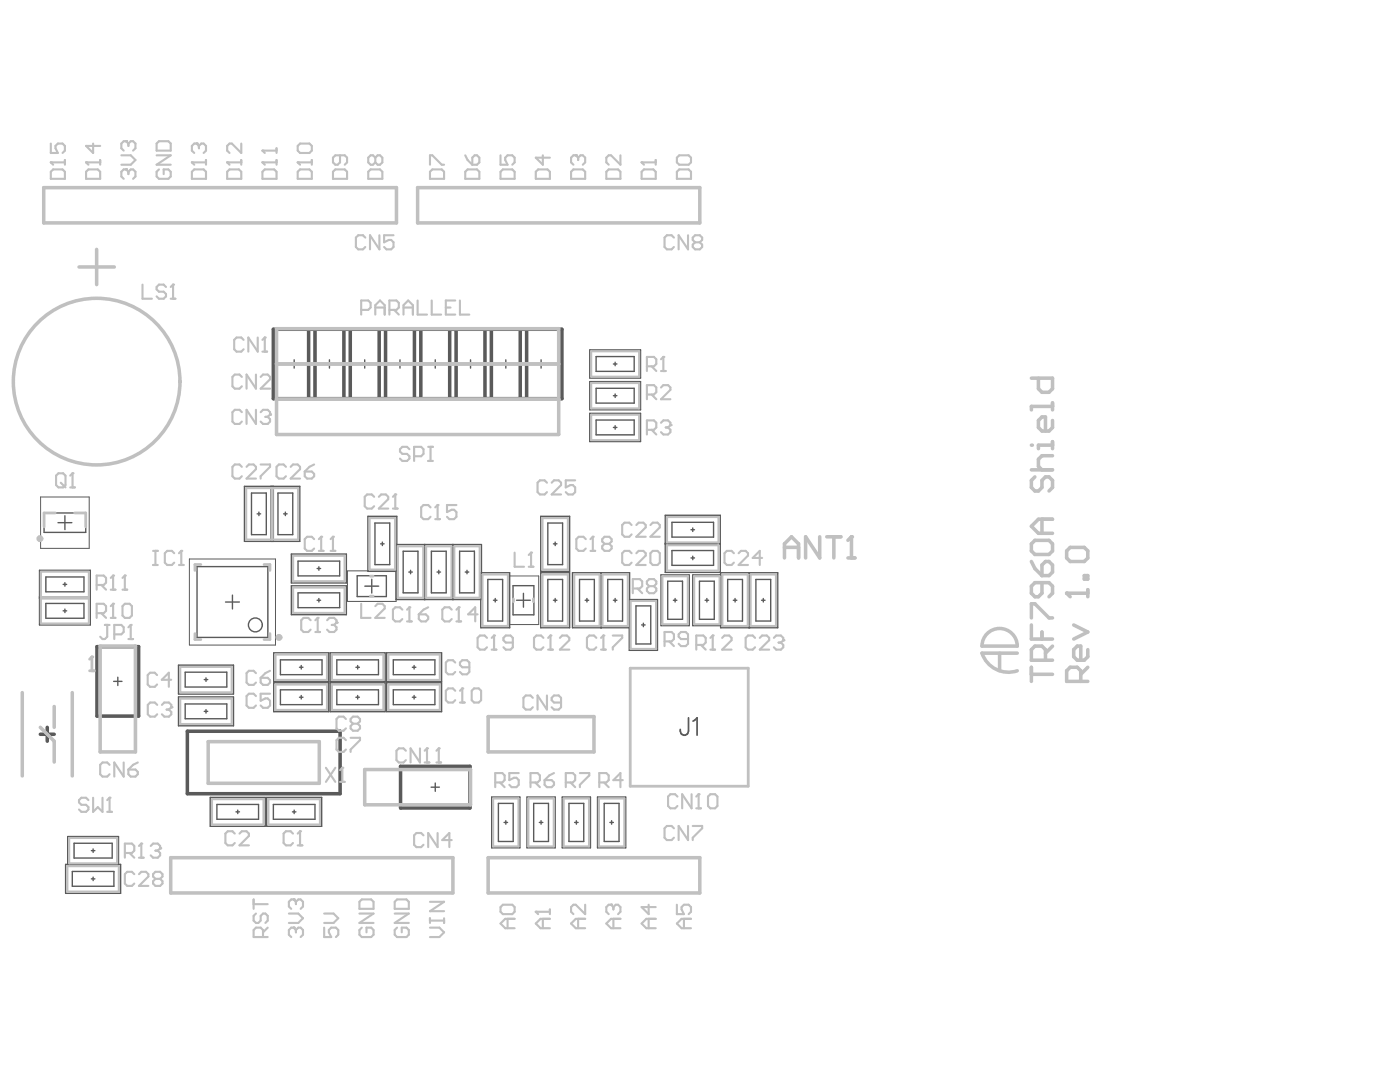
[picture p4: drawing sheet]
<svg xmlns="http://www.w3.org/2000/svg" width="279mm" height="216mm" viewBox="0 0 279 216" stroke-linecap="round" stroke-linejoin="round" font-family="sans-serif">
<g fill="none" stroke="#5a5a5a" stroke-width=".7">
<path d="M54.6 65.7h57.5v13.9h-57.5zM61.6 65.7v13.9M62.9 65.7v13.9M68.6 65.7v13.9M69.9 65.7v13.9M75.7 65.7v13.9M76.9 65.7v13.9M82.7 65.7v13.9M84 65.7v13.9M89.7 65.7v13.9M91 65.7v13.9M96.8 65.7v13.9"/>
<path d="M98.1 65.7v13.9M103.8 65.7v13.9M105.1 65.7v13.9M19.4 129h8.3v13.9h-8.3zM8 146.5h2.8M9.4 145.1v2.8M37.4 145.9h30.5v12.5h-30.5zM79.9 152.9h13.9v8.3h-13.9z"/>
</g>
<g fill="none" stroke="#5a5a5a" stroke-width=".28">
<path d="M57.9 72.6h1.6M58.7 71.8v1.7M64.9 72.6h1.7M65.7 71.8v1.7M72 72.6h1.6M72.8 71.8v1.7M79 72.6h1.7M79.8 71.8v1.7M86 72.6h1.7M86.9 71.8v1.7M93.1 72.6h1.6M93.9 71.8v1.7"/>
<path d="M100.1 72.6h1.7M100.9 71.8v1.7M107.2 72.6h1.6M108 71.8v1.7M117.7 69.8h10.1v5.6h-10.1zM117.7 76.1h10.1v5.7h-10.1zM119 71.1h7.6v3h-7.6zM119 77.5h7.6v2.9h-7.6zM122.4 72.6h.7M122.4 79h.7M122.8 72.3v.7M122.8 78.6v.7"/>
<path d="M48.8 97h11v11h-11zM50.2 98.4h2.9v8.3h-2.9zM54.1 97v11M54.6 97v11M55.5 98.4h2.9v8.3h-2.9zM117.7 82.5h10.1v5.6h-10.1zM119 83.8h7.6v3h-7.6zM122.4 85.3h.7M122.8 84.9v.7M7.9 113.8h10.1v10.9h-10.1zM7.9 119.4h10.1M7.9 119.1h10.1"/>
<path d="M8.8 102.4h8.3v3.8h-8.3zM9.2 115.1h7.6v3h-7.6zM11.6 104.3h2.7M12.6 116.6h.7M13 102.9v2.8M13 116.3v.7M39.3 113.1h14.2v14.1h-14.2zM46.4 118.7v2.8M51.3 102.5h.7M51.7 102.2v.7M56.6 102.5h.7M56.9 102.2v.7"/>
<path d="M58.1 110.6h11v5.7h-11zM58.1 116.9h11v5.8h-11zM59.5 112h8.3v2.9h-8.3zM59.5 118.3h8.3v3h-8.3zM63.3 119.8h.7M63.3 113.4h.7M63.6 113.1v.7M63.6 119.4v.7M71.3 114.9h5.8v4.1h-5.8zM72.8 117h2.8M73.4 103h5.8v11h-5.8zM74.2 115.6v2.7"/>
<path d="M74.8 104.4h3v8.3h-3zM76 108.5h.7M76.3 108.2v.7M79.1 108.7h17v10.9h-17zM80.5 110h2.9v8.3h-2.9zM81.6 114.1h.7M81.9 113.8v.7M84.7 108.7v10.9M84.8 108.7v10.9M86.1 110h2.9v8.3h-2.9zM87.2 114.1h.7M87.6 113.8v.7"/>
<path d="M90.3 108.7v10.9M90.5 108.7v10.9M91.7 110h3v8.3h-3zM92.8 114.1h.8M93.2 113.8v.7M95.9 114.3h5.8v11h-5.8zM97.4 115.6h2.9v8.3h-2.9zM98.5 119.8h.7M98.8 119.4v.7M102.4 116.9h4.1v5.8h-4.1zM103.1 119.8h2.7M104.5 118.4v2.8"/>
<path d="M107.9 103h5.8v11h-5.8zM107.9 114.3h5.8v11h-5.8zM109.3 115.6h3v8.3h-3zM109.3 104.4h3v8.3h-3zM110.4 119.8h.8M110.4 108.5h.8M110.8 108.2v.7M110.8 119.4v.7M114.2 114.3h11.5v11h-11.5zM115.7 115.6h2.9v8.3h-2.9zM116.8 119.8h.7M117.1 119.4v.7"/>
<path d="M119.9 114.3v11M120 114.3v11M121.3 115.6h2.9v8.3h-2.9zM122.4 119.8h.7M122.8 119.4v.7M125.6 119.6h5.6v10.2h-5.6zM131.9 114.7h5.6v10.1h-5.6zM132.8 102.8h10.9v11.4h-10.9zM132.8 108.4h10.9M132.8 108.6h10.9M133.3 116h2.9v7.6h-2.9zM134.1 104.2h8.3v3h-8.3z"/>
<path d="M134.1 109.9h8.3v2.9h-8.3zM134.4 119.8h.7M134.7 119.4v.7M137.9 111.3h.7M137.9 105.7h.7M138.3 114.7h5.6v10.1h-5.6zM138.3 105.3v.8M138.3 111v.7M139.6 116h2.9v7.6h-2.9zM140.7 119.8h.7M141.1 119.4v.7M143.8 114.3h11.4v11h-11.4z"/>
<path d="M145.2 115.6h3v8.3h-3zM146.3 119.8h.8M146.7 119.4v.7M149.4 114.3v11M149.6 114.3v11M150.9 115.6h2.9v8.3h-2.9zM152 119.8h.7M152.3 119.4v.7M9.2 120.4h7.6v3h-7.6zM12.6 121.9h.7M13 121.5v.7M22.7 136h1.6"/>
<path d="M23.5 135.1v1.7M35.6 132.7h11v5.8h-11zM35.6 139.1h11v5.7h-11zM37 134.1h8.3v3h-8.3zM40.8 135.6h.7M41.1 135.3v.7M45 120.1h2.8M54.6 130.3h11v5.7h-11zM54.6 136.2h11v5.8h-11zM56 131.7h8.3v2.9h-8.3zM56 137.6h8.3v3h-8.3zM59.8 139.1h.7"/>
<path d="M59.8 133.1h.7M60.1 132.8v.7M60.1 138.8v.7M65.9 130.3h11v5.7h-11zM65.9 136.2h11v5.8h-11zM67.2 131.7h8.3v2.9h-8.3zM67.2 137.6h8.3v3h-8.3zM71 139.1h.7M71 133.1h.7M71.4 132.8v.7M71.4 138.8v.7M77.2 130.3h10.9v5.7h-10.9z"/>
<path d="M77.2 136.2h10.9v5.8h-10.9zM78.5 131.7h8.3v2.9h-8.3zM78.5 137.6h8.3v3h-8.3zM82.3 139.1h.7M82.3 133.1h.7M82.6 132.8v.7M82.6 138.8v.7M126.9 120.9h3v7.6h-3zM128 124.7h.8M128.4 124.3v.8M37 140.5h8.3v2.9h-8.3zM40.8 141.9h.7"/>
<path d="M41.1 141.6v.7M42 159.1h10.9v5.8h-10.9zM53.2 159.1h11v5.8h-11zM86 157.1h1.7M86.9 156.2v1.7M98.1 159h5.7v10.2h-5.7zM105.2 159h5.6v10.2h-5.6zM112.2 159h5.6v10.2h-5.6zM119.2 159h5.7v10.2h-5.7zM13.1 172.5h11v5.8h-11zM13.5 166.9h10.2v5.7h-10.2zM14.4 173.9h8.3v2.9h-8.3z"/>
<path d="M14.8 168.3h7.6v2.9h-7.6zM18.2 175.4h.7M18.2 169.7h.7M18.6 169.4v.7M18.6 175v.7M43.3 160.5h8.3v3h-8.3zM47.1 162h.7M47.4 161.6v.7M54.6 160.5h8.3v3h-8.3zM58.4 162h.7M58.7 161.6v.7M99.5 160.3h2.9v7.6h-2.9z"/>
<path d="M100.6 164.1h.7M100.9 163.8v.7M106.5 160.3h3v7.6h-3zM107.6 164.1h.7M108 163.8v.7M113.5 160.3h3v7.6h-3zM114.7 164.1h.7M115 163.8v.7M120.6 160.3h2.9v7.6h-2.9zM121.7 164.1h.7M122.1 163.8v.7"/>
<circle cx="51" cy="124.7" r="1.39"/>
</g>
<path d="M8.1 99.2h9.7v10.2h-9.7zM37.8 111.5h17.2v17.2h-17.2zM69.3 113.9h9.7v6.1h-9.7zM101.4 114.9h6.1v9.7h-6.1z" fill="none" stroke="#5a5a5a" stroke-width=".2"/>
<path d="M137.4 143.2v2.7l-.2 .5a.8 .8 0 0 1-1.3 0l-.1-.9M138.3 143.9l.8-.7v3.5" fill="none" stroke="#5a5a5a" stroke-width=".35"/>
<path d="M11 102.4h-2.2v2.7M14.9 102.4h2.2v2.7M40.1 112.6h-1.2v1.2M52.7 112.6h1.2v1.2M73.9 119h.6M73.9 115h.6M102.5 119.5v.6M106.5 119.5v.6M38.9 126.4v1.2h1.2M53.9 126.4v1.2h-1.2M125.8 133.3h23.5v23.6h-23.5z" fill="none" stroke="#c0c0c0" stroke-width=".55"/>
<g fill="none" stroke="#c0c0c0" stroke-width=".42">
<path d="M128 34.3l.5-.5h1.9l.5 .5v1.4h-2.9zM128 32.4h2.9M130.9 31.9v1M118 70.1h9.6v5.1h-9.6zM118 76.4h9.6v5.1h-9.6zM49.1 97.4h5.1v10.3h-5.1zM54.4 97.4h5.1v10.3h-5.1zM118 82.8h9.6v5h-9.6zM8.2 114.1h9.5v5h-9.5zM8.2 119.4h9.5v5h-9.5zM58.5 110.9h10.3v5.1h-10.3zM58.5 117.2h10.3v5.1h-10.3z"/>
<path d="M73.8 103.4h5v10.3h-5zM79.4 109h5.1v10.3h-5.1zM85 109h5.1v10.3h-5.1zM90.7 109h5v10.3h-5zM96.3 114.6h5.1v10.3h-5.1zM108.3 114.6h5v10.3h-5zM108.3 103.4h5v10.3h-5zM114.6 114.6h5.1v10.3h-5.1zM120.2 114.6h5.1v10.3h-5.1zM125.9 119.9h5v9.6h-5zM132.2 115h5.1v9.6h-5.1zM133.1 103.2h10.3v5h-10.3z"/>
<path d="M133.1 108.8h10.3v5.1h-10.3zM138.5 115h5.1v9.6h-5.1zM144.2 114.6h5v10.3h-5zM149.8 114.6h5.1v10.3h-5.1zM36 133.1h10.2v5h-10.2zM36 139.4h10.2v5.1h-10.2zM55 130.6h10.3v5.1h-10.3zM55 136.6h10.3v5.1h-10.3zM66.2 130.6h10.3v5.1h-10.3zM66.2 136.6h10.3v5.1h-10.3zM77.5 130.6h10.3v5.1h-10.3zM77.5 136.6h10.3v5.1h-10.3z"/>
<path d="M42.3 159.5h10.3v5h-10.3zM53.6 159.5h10.2v5h-10.2zM98.4 159.3h5.1v9.6h-5.1zM105.4 159.3h5.1v9.6h-5.1zM112.5 159.3h5.1v9.6h-5.1zM119.5 159.3h5.1v9.6h-5.1zM13.4 172.8h10.3v5.1h-10.3zM13.8 167.2h9.6v5.1h-9.6z"/>
</g>
<g fill="none" stroke="#c0c0c0" stroke-width=".7">
<path d="M8.7 37.4h70.4v7.1h-70.4zM83.3 37.4h56.4v7.1h-56.4zM15.8 53.3h7M19.3 49.8v7M55.2 65.6h56.3v21.1h-56.3zM55.2 79.7h56.3M55.2 72.6h56.3M4.4 138.2v16.6M14.4 138.2v16.6M20 128.9h7v21.1h-7zM196 128.9h7M196 130.3h7"/>
<path d="M199.5 130.3v3.5M8 145.1l2.8 2.8v4.2M10.8 141v4.1M41.5 148h22.2v8.3h-22.2zM72.8 153.6h21.1v7h-21.1zM97.4 143h21.1v7h-21.1zM34.1 171.1h56.3v7.1h-56.3zM97.4 171.1h42.3v7.1h-42.3z"/>
</g>
<circle cx="128" cy="32.4" r=".21" fill="#c0c0c0"/>
<path d="M10.1 34.3l.5-.5h1.9l.5 .5v1.4h-2.9zM10.1 32.4h2.9M13 31.9v1M128 32.4l.5 .5" fill="none" stroke="#c0c0c0" stroke-width=".42"/>
<circle cx="10.1" cy="32.4" r=".21" fill="#c0c0c0"/>
<path d="M10.1 32.4l.5 .5M10.1 28.6v1.9h1.4l-.4-.9v-.5l.4-.5h1l.5 .5v1l-.5 .4" fill="none" stroke="#c0c0c0" stroke-width=".42"/>
<path d="M17.9 133.8h.9M18.3 131.1v2.7" fill="none" stroke="#c0c0c0" stroke-width=".55"/>
<circle cx="18.3" cy="131.1" r=".28" fill="#c0c0c0"/>
<path d="M18.3 131.1l-.4 .4" fill="none" stroke="#c0c0c0" stroke-width=".55"/>
<path d="M38.3 34.3l.5-.5h1.8l.5 .5v1.4h-2.8zM38.3 32.4h2.8M41.1 31.9v1" fill="none" stroke="#c0c0c0" stroke-width=".42"/>
<circle cx="38.3" cy="32.4" r=".21" fill="#c0c0c0"/>
<path d="M38.3 32.4l.5 .5M39.2 28.6h-.4l-.5 .5v1l.5 .4" fill="none" stroke="#c0c0c0" stroke-width=".42"/>
<circle cx="39.2" cy="28.6" r=".21" fill="#c0c0c0"/>
<g fill="none" stroke="#c0c0c0" stroke-width=".42">
<path d="M39.2 28.6l.5 .5M39.7 29.1v.5M39.7 29.1l.5-.5h.4l.5 .5v1l-.5 .4M66.5 34.3l.4-.5h1.9l.5 .5v1.4h-2.8zM67.9 31v1.4l-.5 .5h-.5l-.4-.5v-.9l.4-.5h1.9l.5 .5v.9l-.5 .5M99.9 34.3l.5-.5h1.8l.5 .5v1.4h-2.8zM99.9 31v1.9h1.4l-.5-1v-.4l.5-.5h.9l.5 .5v.9l-.5 .5M11.7 94.4h.9l.5 .5v1.9l-.5 .5h-.9l-.5-.5v-1.9zM12.1 96.3l1 1M14 97.3h.9M14.5 94.4v2.9M71.7 179.9l.5-.4h1.9l.4 .4v1.4h-2.8z"/>
<path d="M71.7 182.3h2.8l-2.8 1.9h2.8M72.2 185.1l-.5 .5v.9l.5 .5h1.9l.4-.5v-.9l-.4-.5h-1v.9M99.9 181l.5-.5h1.8l.5 .5v.9l-.5 .5h-1.8l-.5-.5zM101.3 183.3v1.9M102.7 183.3h-1.9l-.9 1 .9 .9h1.9M129.5 180.5v1.9l-1.5-1.4h2.9M129.5 183.3v1.9M130.9 183.3h-1.9l-1 1 1 .9h1.9"/>
</g>
<circle cx="14.5" cy="94.4" r=".21" fill="#c0c0c0"/>
<path d="M14.5 94.4l-.5 .5M24.9 170.2h1.4l.5-.5v-.9l-.5-.5h-1.4v2.8M25.9 170.2l.9 .9M26.8 174.4l-.5-.4h-.9l-.5 .4v1.9l.5 .5h.9l.5-.5M27.7 174.4l.5-.4h.9l.5 .4v.5l-1.9 1.9h1.9M27.7 171.1h1M28.2 168.3v2.8M31 175.4l-.5-.5v-.5l.5-.4h1l.4 .4v.5l-.4 .5M31 175.4l-.5 .4v.5l.5 .5h1l.4-.5v-.5l-.4-.4M31 175.4h1" fill="none" stroke="#c0c0c0" stroke-width=".42"/>
<circle cx="28.2" cy="168.3" r=".21" fill="#c0c0c0"/>
<path d="M28.2 168.3l-.5 .5M30.1 168.8l.4-.5h1l.5 .5v.5" fill="none" stroke="#c0c0c0" stroke-width=".42"/>
<circle cx="32" cy="169.3" r=".21" fill="#c0c0c0"/>
<path d="M31.4 140.7l-.5-.5h-.9l-.5 .5v1.8l.5 .5h.9l.5-.5M32.3 140.7l.5-.5h.9l.5 .5v.4M31 169.7h.5M31.5 169.7l.5 .5v.5l-.5 .4h-1l-.4-.4M32 169.3l-.5 .4" fill="none" stroke="#c0c0c0" stroke-width=".42"/>
<circle cx="34.2" cy="141.1" r=".21" fill="#c0c0c0"/>
<path d="M31.4 134.7l-.5-.5h-1l-.4 .5v1.9l.4 .4h1l.5-.4M34.2 135.6h-1.9l1.4-1.4v2.8M51.1 134.3l-.5-.5h-.9l-.5 .5v1.9l.5 .5h.9l.5-.5M52 135.3h1.4l.5 .4v.5l-.5 .5h-.9l-.5-.5zM53.9 133.8l-.9 .5-1 1M62 123.8l-.5-.5h-.9l-.5 .5v1.8l.5 .5h.9l.5-.5M62.9 126.1h1M63.4 123.3v2.8M33.2 141.6h.5M33.7 141.6l.5 .5v.4l-.5 .5h-.9l-.5-.5M34.2 141.1l-.5 .5" fill="none" stroke="#c0c0c0" stroke-width=".42"/>
<circle cx="63.4" cy="123.3" r=".21" fill="#c0c0c0"/>
<path d="M63.4 123.3l-.5 .5M65.3 123.8l.4-.5h1l.5 .5v.4" fill="none" stroke="#c0c0c0" stroke-width=".42"/>
<circle cx="67.2" cy="124.2" r=".21" fill="#c0c0c0"/>
<g fill="none" stroke="#c0c0c0" stroke-width=".42">
<path d="M81.7 89.6l-.5-.4h-.9l-.5 .4v.5l.5 .5h.9l.5 .4v.5l-.5 .5h-.9l-.5-.5M82.6 91h1.4l.5-.4v-1l-.5-.4h-1.4v2.8M85.5 89.2h.9M85.5 92h.9M85.9 89.2v2.8M129.1 85.8h1.4l.5-.5v-.9l-.5-.5h-1.4v2.8M130 85.8l1 .9M131.9 84.4l.5-.5h.9l.5 .5v.4M66.2 124.7h.5M66.7 124.7l.5 .5v.4l-.5 .5h-1l-.4-.5M67.2 124.2l-.5 .5M106.3 139.2l-.4-.4h-1l-.4 .4v1.9l.4 .5h1l.4-.5"/>
<path d="M109.2 138.8v2.8l-1.9-2.8v2.8M112 140.2h-1.4l-.5-.5v-.5l.5-.4h.9l.5 .4v1.9l-.5 .5h-.9l-.5-.5"/>
</g>
<circle cx="133.8" cy="84.8" r=".21" fill="#c0c0c0"/>
<path d="M129.1 73.1h1.4l.5-.5v-.9l-.5-.5h-1.4v2.8M129.1 78.7h1.4l.5-.4v-1l-.5-.5h-1.4v2.9M130 78.7l1 1M130 73.1l1 .9M131.9 77.3l.5-.5h.9l.5 .5v.5l-1.9 1.9h1.9M131.9 74h1M132.4 71.2v2.8M132.9 85.3h.4M133.3 85.3l.5 .5v.4l-.5 .5h-.9l-.5-.5M133.8 84.8l-.5 .5" fill="none" stroke="#c0c0c0" stroke-width=".42"/>
<circle cx="132.4" cy="71.2" r=".21" fill="#c0c0c0"/>
<path d="M132.4 71.2l-.5 .5M17.6 159.7l-.4-.5h-1l-.4 .5v.4l.4 .5h1l.4 .5v.4l-.4 .5h-1l-.4-.5M18.6 159.2v2.8l.9-.9 1 .9v-2.8M21.9 159.2v2.8M21.4 162h.9" fill="none" stroke="#c0c0c0" stroke-width=".42"/>
<circle cx="21.9" cy="159.2" r=".21" fill="#c0c0c0"/>
<path d="M17.2 34.3l.4-.5h1.9l.5 .5v1.4h-2.8zM17.2 32.4h2.8M20 31.9v1M21.9 159.2l-.5 .5" fill="none" stroke="#c0c0c0" stroke-width=".42"/>
<circle cx="17.2" cy="32.4" r=".21" fill="#c0c0c0"/>
<path d="M17.2 32.4l.4 .5M18.6 28.6v1.9l-1.4-1.4h2.8M28.4 56.8v2.8h1.9M33.1 57.3l-.4-.5h-1l-.4 .5v.4l.4 .5h1l.4 .5v.4l-.4 .5h-1l-.4-.5M34.1 59.6h.9M34.5 56.8v2.8" fill="none" stroke="#c0c0c0" stroke-width=".42"/>
<circle cx="34.5" cy="56.8" r=".21" fill="#c0c0c0"/>
<path d="M25.2 33.8h-.5l-.5 .5v.9l.5 .5M31.3 28.6l.4-.4h1.9l.5 .4v1.5h-2.8zM31.3 31h2.8l-2.8 1.9h2.8M31.7 33.8l-.4 .5v.9l.4 .5h1.9l.5-.5v-.9l-.5-.5h-.9v.9M34.5 56.8l-.4 .5" fill="none" stroke="#c0c0c0" stroke-width=".42"/>
<circle cx="25.2" cy="33.8" r=".21" fill="#c0c0c0"/>
<path d="M24.2 31h1.9l.9 .9-.9 1h-1.9M25.2 33.8l.4 .5M25.2 28.2h-.5l-.5 .4v1l.5 .5M25.6 34.3v.4M25.6 34.3l.5-.5h.5l.4 .5v.9l-.4 .5" fill="none" stroke="#c0c0c0" stroke-width=".42"/>
<circle cx="25.2" cy="28.2" r=".21" fill="#c0c0c0"/>
<path d="M25.2 28.2l.4 .4M25.6 28.6v.5M25.6 28.6l.5-.4h.5l.4 .4v1l-.4 .5M58.5 166.3l-.5-.4h-.9l-.5 .4v1.9l.5 .5h.9l.5-.5M59.4 168.7h.9M59.9 165.9v2.8" fill="none" stroke="#c0c0c0" stroke-width=".42"/>
<circle cx="59.9" cy="165.9" r=".21" fill="#c0c0c0"/>
<path d="M62.7 107.6l-.5-.5h-.9l-.5 .5v1.9l.5 .4h.9l.5-.4M63.6 109.9h1M64.1 107.1v2.8M51.1 138.9l-.5-.5h-.9l-.5 .5v1.9l.5 .4h.9l.5-.4M53.9 138.4h-1.9v1.4l1-.4h.4l.5 .4v1l-.5 .4h-.9l-.5-.4M59.9 165.9l-.5 .4" fill="none" stroke="#c0c0c0" stroke-width=".42"/>
<circle cx="64.1" cy="107.1" r=".21" fill="#c0c0c0"/>
<path d="M64.1 107.1l-.5 .5M66 109.9h.9M66.4 107.1v2.8" fill="none" stroke="#c0c0c0" stroke-width=".42"/>
<circle cx="66.4" cy="107.1" r=".21" fill="#c0c0c0"/>
<g fill="none" stroke="#c0c0c0" stroke-width=".42">
<path d="M48.3 75.2l-.5-.5h-.9l-.5 .5v1.9l.5 .5h.9l.5-.5M51.1 74.7v2.9l-1.9-2.9v2.9M52 75.2l.5-.5h.9l.5 .5v.5l-1.9 1.9h1.9M48.3 93.2l-.5-.5h-.9l-.5 .5v1.8l.5 .5h.9l.5-.5M48.3 82.2l-.5-.4h-.9l-.5 .4v1.9l.5 .5h.9l.5-.5M49.2 93.2l.5-.5h.9l.5 .5v.4l-1.9 1.9h1.9M51.1 81.8v2.8l-1.9-2.8v2.8M52 92.7h1.9v.5l-1.9 1.8v.5M52 82.2l.5-.4h.9l.5 .4v.5M57.1 93.2l-.5-.5h-.9l-.5 .5v1.8l.5 .5h.9l.5-.5M58 93.2l.5-.5h.9l.5 .5v.4l-1.9 1.9h1.9M60.8 94.1h1.4l.5 .5v.4l-.5 .5h-.9l-.5-.5z"/>
<path d="M62.7 92.7l-.9 .5-1 .9M66.4 107.1l-.4 .5"/>
</g>
<circle cx="53.9" cy="82.7" r=".21" fill="#c0c0c0"/>
<path d="M59.4 34.3l.5-.5h1.9l.4 .5v1.4h-2.8zM59.4 32.4h2.8M62.2 31.9v1M53 83.2h.4M53.4 83.2l.5 .5v.4l-.5 .5h-.9l-.5-.5M53.9 82.7l-.5 .5" fill="none" stroke="#c0c0c0" stroke-width=".42"/>
<circle cx="59.4" cy="32.4" r=".21" fill="#c0c0c0"/>
<path d="M52.4 34.3l.4-.5h1.9l.5 .5v1.4h-2.8zM52.4 32.4h2.8M55.2 31.9v1M59.4 32.4l.5 .5M59.4 29.1l.5-.5h1.9l.4 .5v1l-.4 .4h-1.9l-.5-.4z" fill="none" stroke="#c0c0c0" stroke-width=".42"/>
<circle cx="52.4" cy="32.4" r=".21" fill="#c0c0c0"/>
<path d="M52.4 32.4l.4 .5M52.4 30.1h2.8M55.2 29.6v.9" fill="none" stroke="#c0c0c0" stroke-width=".42"/>
<circle cx="52.4" cy="30.1" r=".21" fill="#c0c0c0"/>
<path d="M52.4 30.1l.4 .4M81 149.8l-.5-.5h-.9l-.5 .5v1.9l.5 .4h.9l.5-.4M83.8 149.3v2.8l-1.9-2.8v2.8M84.8 152.1h.9M85.2 149.3v2.8" fill="none" stroke="#c0c0c0" stroke-width=".42"/>
<circle cx="85.2" cy="149.3" r=".21" fill="#c0c0c0"/>
<path d="M85.2 149.3l-.4 .5M87.1 152.1h.9M87.6 149.3v2.8" fill="none" stroke="#c0c0c0" stroke-width=".42"/>
<circle cx="87.6" cy="149.3" r=".21" fill="#c0c0c0"/>
<path d="M80.3 121.7l-.5-.5h-.9l-.5 .5v1.8l.5 .5h.9l.5-.5M81.2 124h1M81.7 121.2v2.8M87.6 149.3l-.5 .5" fill="none" stroke="#c0c0c0" stroke-width=".42"/>
<circle cx="81.7" cy="121.2" r=".21" fill="#c0c0c0"/>
<path d="M74.7 99.1l-.5-.4h-.9l-.5 .4v1.9l.5 .5h.9l.5-.5M75.6 99.1l.5-.4h.9l.5 .4v.5l-1.9 1.9h1.9M78.9 98.7v2.8M78.4 101.5h1M72.1 120.5v2.8h1.9M74.9 120.9l.5-.4h.9l.5 .4v.5l-1.9 1.9h1.9M81.7 121.2l-.5 .5M83.6 122.6h1.4l.5 .5v.4l-.5 .5h-1l-.4-.5zM85.5 121.2l-1 .5-.9 .9" fill="none" stroke="#c0c0c0" stroke-width=".42"/>
<circle cx="78.9" cy="98.7" r=".21" fill="#c0c0c0"/>
<g fill="none" stroke="#c0c0c0" stroke-width=".42">
<path d="M73.5 34.3l.5-.5h1.8l.5 .5v1.4h-2.8zM74.9 31.5l-.5-.5h-.4l-.5 .5v.9l.5 .5h.4l.5-.5M74.9 31.5l.5-.5h.4l.5 .5v.9l-.5 .5h-.4l-.5-.5M74.9 31.5v.9M85.8 34.3l.5-.5h1.9l.4 .5v1.4h-2.8zM85.8 32.9v-1.9h.5l1.9 1.9h.4M72.9 47.4l-.5-.5h-.9l-.5 .5v1.9l.5 .5h.9l.5-.5M75.7 46.9v2.9l-1.9-2.9v2.9M78.5 46.9h-1.8v1.4l.9-.4h.5l.4 .4v1l-.4 .5h-1l-.4-.5M78.9 98.7l-.5 .4M106.9 181.9h2.8M108.3 183.3v1.9"/>
<path d="M109.7 183.3h-1.8l-1 1 1 .9h1.8M109.7 181.5v.9"/>
</g>
<circle cx="106.9" cy="181.9" r=".21" fill="#c0c0c0"/>
<path d="M97.2 127.3l-.5-.5h-.9l-.5 .5v1.9l.5 .4h.9l.5-.4M98.1 129.6h1M98.6 126.8v2.8M98.8 156.1h1.4l.5-.4v-1l-.5-.4h-1.4v2.8M99.8 156.1l.9 1M103.5 154.3h-1.9v1.4l1-.5h.5l.4 .5v.9l-.4 .5h-1l-.5-.5M105.9 156.1h1.4l.4-.4v-1l-.4-.4h-1.4v2.8M106.8 156.1l.9 1M108.7 155.7h1.4l.5 .4v.5l-.5 .5h-.9l-.5-.5zM110.6 154.3l-1 .4-.9 1M106.9 181.9l.5 .5" fill="none" stroke="#c0c0c0" stroke-width=".42"/>
<circle cx="98.6" cy="126.8" r=".21" fill="#c0c0c0"/>
<g fill="none" stroke="#c0c0c0" stroke-width=".42">
<path d="M92.9 34.3l.4-.5h1.9l.5 .5v1.4h-2.8zM92.9 31l.4 .9 1 1M94.3 31.5l.4-.5h.5l.5 .5v.9l-.5 .5h-.9zM106.9 34.3l.5-.5h1.9l.4 .5v1.4h-2.8zM108.3 31v1.9l-1.4-1.4h2.8M98.6 126.8l-.5 .5M102.4 128.2h-1.5l-.4-.5v-.4l.4-.5h1l.5 .5v1.9l-.5 .4h-1l-.4-.4M119 127.3l-.5-.5h-.9l-.5 .5v1.9l.5 .4h.9l.5-.4M120 129.6h.9M120.4 126.8v2.8M119.6 156.1h1.4l.5-.4v-1l-.5-.4h-1.4v2.8M120.5 156.1l1 1"/>
<path d="M124.3 155.7h-1.9l1.4-1.4v2.8"/>
</g>
<circle cx="120.4" cy="126.8" r=".21" fill="#c0c0c0"/>
<path d="M116.9 107.6l-.5-.5h-.9l-.5 .5v1.9l.5 .4h.9l.5-.4M117.8 109.9h1M118.3 107.1v2.8M126.3 117.4h1.4l.5-.4v-1l-.5-.4h-1.4v2.8M127.2 117.4l1 1M129.6 117l-.5-.5v-.5l.5-.4h.9l.5 .4v.5l-.5 .5M129.6 117l-.5 .4v.5l.5 .5h.9l.5-.5v-.5l-.5-.4M129.6 117h.9M120.4 126.8l-.4 .5M122.3 126.8h1.9v.5l-1.9 1.9v.4" fill="none" stroke="#c0c0c0" stroke-width=".42"/>
<circle cx="118.3" cy="107.1" r=".21" fill="#c0c0c0"/>
<path d="M114 34.3l.4-.5h1.9l.5 .5v1.4h-2.8zM114.9 31h-.5l-.4 .5v.9l.4 .5M121 34.3l.5-.5h1.9l.4 .5v1.4h-2.8zM123.8 31v1.9l-1.9-1.9h-.4l-.5 .5v.9l.5 .5M118.3 107.1l-.5 .5M120.7 108.5l-.5-.5v-.4l.5-.5h.9l.5 .5v.4l-.5 .5M120.7 108.5l-.5 .5v.5l.5 .4h.9l.5-.4v-.5l-.5-.5M120.7 108.5h.9M126.1 104.8l-.5-.5h-1l-.4 .5v1.8l.4 .5h1l.5-.5M127 104.8l.5-.5h.9l.5 .5v.4l-1.9 1.9h1.9M129.8 104.8l.5-.5h.9l.5 .5v.4l-1.9 1.9h1.9" fill="none" stroke="#c0c0c0" stroke-width=".42"/>
<circle cx="114.9" cy="31" r=".21" fill="#c0c0c0"/>
<path d="M114.9 31l.5 .5M115.4 31.5v.4M115.4 31.5l.4-.5h.5l.5 .5v.9l-.5 .5M150.7 127.3l-.5-.5h-.9l-.5 .5v1.9l.5 .4h.9l.5-.4M151.6 127.3l.5-.5h.9l.5 .5v.4l-1.9 1.9h1.9M154.4 127.3l.5-.5h.9l.5 .5v.4" fill="none" stroke="#c0c0c0" stroke-width=".42"/>
<circle cx="156.3" cy="127.7" r=".21" fill="#c0c0c0"/>
<path d="M139 128.7h1.4l.4-.5v-.9l-.4-.5h-1.4v2.8M139.9 128.7l.9 .9M141.8 129.6h.9M142.2 126.8v2.8M155.4 128.2h.4M155.8 128.2l.5 .5v.5l-.5 .4h-.9l-.5-.4M156.3 127.7l-.5 .5" fill="none" stroke="#c0c0c0" stroke-width=".42"/>
<circle cx="142.2" cy="126.8" r=".21" fill="#c0c0c0"/>
<path d="M30.6 109.9h.9M30.6 112.7h.9M31 109.9v2.8M34.8 110.4l-.5-.5h-.9l-.5 .5v1.9l.5 .4h.9l.5-.4M35.7 112.7h.9M36.2 109.9v2.8M142.2 126.8l-.4 .5M144.1 127.3l.5-.5h.9l.5 .5v.4l-1.9 1.9h1.9" fill="none" stroke="#c0c0c0" stroke-width=".42"/>
<circle cx="36.2" cy="109.9" r=".21" fill="#c0c0c0"/>
<path d="M36.2 109.9l-.5 .5M58.6 185.1h-.5l-.4 .5v.9l.4 .5" fill="none" stroke="#c0c0c0" stroke-width=".42"/>
<circle cx="58.6" cy="185.1" r=".21" fill="#c0c0c0"/>
<path d="M58.6 179.5h-.5l-.4 .4v1l.4 .4M57.7 182.3h1.8l1 .9-1 1h-1.8M58.6 185.1l.5 .5M59.1 185.6v.4M59.1 185.6l.4-.5h.5l.5 .5v.9l-.5 .5" fill="none" stroke="#c0c0c0" stroke-width=".42"/>
<circle cx="58.6" cy="179.5" r=".21" fill="#c0c0c0"/>
<path d="M48.6 67.8l-.5-.5h-.9l-.5 .5v1.9l.5 .5h.9l.5-.5M51.4 67.3v2.9l-1.8-2.9v2.9M52.4 70.2h.9M52.8 67.3v2.9M50.6 179.5v1.8M58.6 179.5l.5 .4M59.1 179.9v.5M59.1 179.9l.4-.4h.5l.5 .4v1l-.5 .4M50.6 180.4h2.8M51.1 182.3l-.5 .5v.9l.5 .5h.5l.4-.5v-.9l.5-.5h.5l.4 .5v.9l-.4 .5M52.5 187v-1.4l-.5-.5h-.9l-.5 .5v1.4h2.8M53.4 185.1l-.9 .9" fill="none" stroke="#c0c0c0" stroke-width=".42"/>
<circle cx="52.8" cy="67.3" r=".21" fill="#c0c0c0"/>
<path d="M52.8 67.3l-.4 .5M102.7 110.3v2.8h1.9M105.5 113.1h1M106 110.3v2.8M78.8 179.9l.4-.4h1.9l.5 .4v1.4h-2.8zM85.8 179.9h2.8l-2.8 1.9h2.8M78.8 182.3h2.8l-2.8 1.9h2.8M79.2 185.1l-.4 .5v.9l.4 .5h1.9l.5-.5v-.9l-.5-.5h-.9v.9M85.8 185.1h1.9l.9 .9-.9 1h-1.9M85.8 183.2v1M85.8 183.7h2.8M88.6 183.2v1" fill="none" stroke="#c0c0c0" stroke-width=".42"/>
<circle cx="106" cy="110.3" r=".21" fill="#c0c0c0"/>
<path d="M106 110.3l-.5 .4M115.4 183.3v1.9M116.8 183.3h-1.9l-.9 1 .9 .9h1.9M116.8 180.5v1.9l-1.9-1.9h-.5l-.4 .5v.9l.4 .5M121.9 180.5h-.4l-.5 .5v.9l.5 .5M122.4 183.3v1.9M123.8 183.3h-1.9l-.9 1 .9 .9h1.9" fill="none" stroke="#c0c0c0" stroke-width=".42"/>
<circle cx="121.9" cy="180.5" r=".21" fill="#c0c0c0"/>
<path d="M126.1 110.4l-.5-.5h-1l-.4 .5v1.9l.4 .4h1l.5-.4M127 110.4l.5-.5h.9l.5 .5v.5l-1.9 1.8h1.9M129.8 110.4l.5-.5h.9l.5 .5v1.9l-.5 .4h-.9l-.5-.4zM146.5 110.4l-.5-.5h-.9l-.5 .5v1.9l.5 .4h.9l.5-.4M147.4 110.4l.5-.5h.9l.5 .5v.5l-1.9 1.8h1.9M152.1 111.3h-1.9l1.4-1.4v2.8M121.9 180.5l.5 .5M122.4 181v.5M122.4 181l.5-.5h.5l.4 .5v.9l-.4 .5" fill="none" stroke="#c0c0c0" stroke-width=".42"/>
<path d="M212.9 118.4h4.2M217.1 117.7v1.4M214.3 124.7l2.8 1.4-2.8 1.4M215.7 136v-2.2l-.7-.7h-1.4l-.7 .7v2.2h4.2M217.1 129.6v1.4l-.7 .7h-1.4l-.7-.7v-1.4l.7-.7h.7v2.8M217.1 133.1l-1.4 1.5" fill="none" stroke="#c0c0c0" stroke-width=".7"/>
<circle cx="212.9" cy="118.4" r=".35" fill="#c0c0c0"/>
<g fill="none" stroke="#c0c0c0" stroke-width=".7">
<path d="M205.8 93.8h4.3M206.5 95.2l-.7 .7v1.4l.7 .7h.7l.7-.7v-1.4l.7-.7h.8l.7 .7v1.4l-.7 .7M210.1 88.1v1.4M210.1 90.9h-2.2l-.7 .7v1.4l.7 .8M210.1 88.8h-2.9v.7M205.8 108.5l.7-.7h2.9l.7 .7v1.4l-.7 .7h-2.9l-.7-.7zM205.8 112l.7 1.4 1.4 1.5M207.9 112.7l.7-.7h.8l.7 .7v1.5l-.7 .7h-1.5zM207.9 116.3v2.1l-.7 .7h-.7l-.7-.7v-1.4l.7-.7h2.9l.7 .7v1.4l-.7 .7M207.9 103.6v2.8M210.1 103.6h-2.9l-1.4 1.4 1.4 1.4h2.9M212.9 118.4l.7 .7"/>
<path d="M212.9 109.9l.7-.7h2.8l.7 .7v1.4l-.7 .7h-2.8l-.7-.7zM216.4 114.9h.7v.7h-.7zM205.8 123.3v-2.8h.7l2.9 2.8h.7M205.8 124.7v2.8h4.3M205.8 133.1v2.9M205.8 134.6h4.3M207.9 126.1v1.4M208.6 131.7v-2.1l-.7-.7h-1.4l-.7 .7v2.1h4.3M210.1 128.9l-1.5 1.4"/>
</g>
<circle cx="205.8" cy="88.8" r=".35" fill="#c0c0c0"/>
<path d="M205.8 75.5h4.3v2.1l-.7 .7h-1.5l-.7-.7v-2.1M210.1 80.4v1.4M210.1 83.9v1.4l-.7 .7h-1.5l-.7-.7v-1.4l.7-.7h.7v2.8M210.1 81.1h-4.3v.7" fill="none" stroke="#c0c0c0" stroke-width=".7"/>
<path d="M85.9 101.2l-.4-.4h-1l-.4 .4v1.9l.4 .5h1l.4-.5M86.9 103.6h.9M87.3 100.8v2.8" fill="none" stroke="#c0c0c0" stroke-width=".42"/>
<circle cx="87.3" cy="100.8" r=".21" fill="#c0c0c0"/>
<g fill="none" stroke="#c0c0c0" stroke-width=".42">
<path d="M83.3 60v2.8h1.9M86.2 60v2.8h1.8M90.8 60h-1.8v2.8h1.8M91.8 60v2.8h1.9M72.1 61.8h1.4l.5-.4v-1l-.5-.4h-1.4v2.8M74.9 62.8v-1.9l.9-.9 1 .9v1.9M74.9 61.4h1.9M77.7 61.8h1.4l.5-.4v-1l-.5-.4h-1.4v2.8M78.7 61.8l.9 1M80.5 61.4h1.9M80.5 62.8v-1.9l1-.9 .9 .9v1.9M89 61.4h.9"/>
<path d="M19.3 116.7h1.4l.5-.4v-1l-.5-.5h-1.4v2.9M20.2 116.7l1 1M22.1 117.7h.9M22.6 114.8v2.9M87.3 100.8l-.4 .4M91.1 100.8h-1.9v1.4l.9-.5h.5l.5 .5v.9l-.5 .5h-.9l-.5-.5M21.9 152.6l-.5-.5h-.9l-.5 .5v1.9l.5 .5h.9l.5-.5M24.7 152.1v2.9l-1.9-2.9v2.9M25.6 153.6h1.4l.5 .4v.5l-.5 .5h-.9l-.5-.5zM27.5 152.1l-.9 .5-1 1"/>
</g>
<circle cx="22.6" cy="114.8" r=".21" fill="#c0c0c0"/>
<path d="M22.6 114.8l-.5 .5M24.4 117.7h1M24.9 114.8v2.9" fill="none" stroke="#c0c0c0" stroke-width=".42"/>
<circle cx="24.9" cy="114.8" r=".21" fill="#c0c0c0"/>
<path d="M24.9 114.8l-.5 .5M19.3 122.4h1.4l.5-.5v-1l-.5-.4h-1.4v2.8M20.2 122.4l1 .9M22.1 123.3h.9M22.6 120.5v2.8" fill="none" stroke="#c0c0c0" stroke-width=".42"/>
<circle cx="22.6" cy="120.5" r=".21" fill="#c0c0c0"/>
<path d="M20.9 124.7h1M21.4 124.7v2.3l-.5 .5h-.4l-.5-.5M22.6 120.5l-.5 .4M22.8 126.6h1.4l.5-.5v-.9l-.5-.5h-1.4v2.8M24.9 120.5h1l.4 .4v1.9l-.4 .5h-1l-.5-.5v-1.9zM25.6 127.5h1M26.1 124.7v2.8" fill="none" stroke="#c0c0c0" stroke-width=".42"/>
<circle cx="26.1" cy="124.7" r=".21" fill="#c0c0c0"/>
<g fill="none" stroke="#c0c0c0" stroke-width=".42">
<path d="M26.1 124.7l-.5 .5M90.9 137.8l-.5-.4h-1l-.4 .4v1.9l.4 .5h1l.5-.5M92.3 137.4v2.8M69 147.7l-.4-.5h-1l-.4 .5v1.9l.4 .4h1l.4-.4M69 143.5l-.4-.5h-1l-.4 .5v1.8l.4 .5h1l.4-.5M70 147.2h1.8v.5l-1.8 1.9v.4M70.4 144.4l-.4 .5v.4l.4 .5h1l.4-.5v-.4l-.4-.5M70.4 144.4l-.4-.5v-.4l.4-.5h1l.4 .5v.4l-.4 .5M70.4 144.4h1M91.8 140.2h.9M46.9 166.3l-.5-.4h-.9l-.5 .4v1.9l.5 .5h.9l.5-.5M47.8 166.3l.5-.4h.9l.5 .4v.5l-1.9 1.9h1.9"/>
<path d="M84.5 166.7l-.5-.5h-.9l-.5 .5v1.9l.5 .4h.9l.5-.4M87.3 166.2v2.8l-1.8-2.8v2.8M90.1 167.6h-1.8l1.4-1.4v2.8M64.7 185.1v1.9h1.4l-.5-1v-.4l.5-.5h.9l.5 .5v.9l-.5 .5M64.7 182.3h1.9l.9 .9-.9 1h-1.9"/>
</g>
<circle cx="92.3" cy="137.4" r=".21" fill="#c0c0c0"/>
<path d="M92.3 137.4l-.5 .4M94.6 137.4h.9l.5 .4v1.9l-.5 .5h-.9l-.5-.5v-1.9zM65 153.2l1.9 2.8M66.9 153.2l-1.9 2.8M67.9 156h.9M68.3 153.2v2.8M112.9 156.1h1.4l.5-.4v-1l-.5-.4h-1.4v2.8M113.8 156.1l1 1M115.7 154.3h1.9v.4l-1.9 1.9v.5" fill="none" stroke="#c0c0c0" stroke-width=".42"/>
<circle cx="68.3" cy="153.2" r=".21" fill="#c0c0c0"/>
<path d="M90.9 132.2l-.5-.5h-1l-.4 .5v1.9l.4 .5h1l.5-.5M93.7 133.1h-1.4l-.5-.4v-.5l.5-.5h.9l.5 .5v1.9l-.5 .5h-.9l-.5-.5M108.5 127.3l-.5-.5h-1l-.4 .5v1.9l.4 .4h1l.5-.4M109.4 129.6h.9M109.9 126.8v2.8M68.3 153.2l-.4 .5" fill="none" stroke="#c0c0c0" stroke-width=".42"/>
<circle cx="109.9" cy="126.8" r=".21" fill="#c0c0c0"/>
<path d="M90.2 121.7l-.5-.5h-1l-.4 .5v1.8l.4 .5h1l.5-.5M91.1 124h.9M91.6 121.2v2.8M109.9 126.8l-.5 .5M111.7 127.3l.5-.5h.9l.5 .5v.4l-1.9 1.9h1.9" fill="none" stroke="#c0c0c0" stroke-width=".42"/>
<circle cx="91.6" cy="121.2" r=".21" fill="#c0c0c0"/>
<path d="M45.3 34.3l.5-.5h1.9l.4 .5v1.4h-2.8zM45.3 32.4h2.8M48.1 31.9v1M109.2 96.3l-.5-.5h-1l-.4 .5v1.9l.4 .5h1l.5-.5M110.1 96.3l.5-.5h.9l.5 .5v.5l-1.9 1.9h1.9M114.8 95.8h-1.9v1.5l.9-.5h.5l.5 .5v.9l-.5 .5h-.9l-.5-.5M91.6 121.2l-.5 .5M95.3 122.6h-1.9l1.4-1.4v2.8" fill="none" stroke="#c0c0c0" stroke-width=".42"/>
<circle cx="45.3" cy="32.4" r=".21" fill="#c0c0c0"/>
<path d="M45.3 32.4l.5 .5M48.1 28.6v1.9l-1.8-1.9h-.5l-.5 .5v1l.5 .4M135.2 158.9l-.5-.4h-.9l-.5 .4v1.9l.5 .5h.9l.5-.5M138 158.5v2.8l-1.9-2.8v2.8M139.4 158.5v2.8M134.5 165.3l-.5-.5h-.9l-.5 .5v1.9l.5 .4h.9l.5-.4M137.3 164.8v2.8l-1.9-2.8v2.8M138.3 164.8h1.8v.5l-1.8 1.9v.4M139 161.3h.9" fill="none" stroke="#c0c0c0" stroke-width=".42"/>
<circle cx="139.4" cy="158.5" r=".21" fill="#c0c0c0"/>
<path d="M132.6 128h1.4l.5-.5v-.9l-.5-.5h-1.4v2.8M133.6 128l.9 .9M137.3 127.5h-1.4l-.5-.5v-.4l.5-.5h.9l.5 .5v1.9l-.5 .4h-.9l-.5-.4M139.4 158.5l-.4 .4M141.8 158.5h.9l.5 .4v1.9l-.5 .5h-.9l-.5-.5v-1.9z" fill="none" stroke="#c0c0c0" stroke-width=".42"/>
<path d="M156.6 111.3v-2.8l1.4-1.4 1.4 1.4v2.8M156.6 109.2h2.8M163.6 107.1v4.2l-2.8-4.2v4.2M165 107.1h2.8M166.4 107.1v4.2M169.2 111.3h1.4M169.9 107.1v4.2" fill="none" stroke="#c0c0c0" stroke-width=".7"/>
<circle cx="169.9" cy="107.1" r=".35" fill="#c0c0c0"/>
<g fill="none" stroke="#c0c0c0" stroke-width=".7">
<path d="M169.9 107.1l-.7 .7M196 130.3a5.6 5.6 0 0 0 7 3.5M196 128.9a3.5 3.5 0 0 1 3.5-3.5 3.5 3.5 0 0 1 3.5 3.5"/>
<circle cx="19.3" cy="76.1" r="16.6"/>
</g>
<path d="M135.1 34.3l.5-.5h1.8l.5 .5v1.4h-2.8zM135.1 31.5l.5-.5h1.8l.5 .5v.9l-.5 .5h-1.8l-.5-.5zM134.5 47.4l-.5-.5h-.9l-.5 .5v1.9l.5 .5h.9l.5-.5M137.3 46.9v2.9l-1.9-2.9v2.9M138.7 48.3l-.4-.4v-.5l.4-.5h1l.4 .5v.5l-.4 .4M138.7 48.3l-.4 .5v.5l.4 .5h1l.4-.5v-.5l-.4-.5M138.7 48.3h1M135.1 180.5v1.9h1.4l-.5-.9v-.5l.5-.5h.9l.5 .5v.9l-.5 .5M136.5 183.3v1.9M137.9 183.3h-1.9l-.9 1 .9 .9h1.9" fill="none" stroke="#c0c0c0" stroke-width=".42"/>
<g fill="none" stroke="#c0c0c0" stroke-width=".69">
<circle cx="8" cy="107.5" r=".35"/>
<circle cx="55.7" cy="127.2" r=".35"/>
</g>
</svg>
